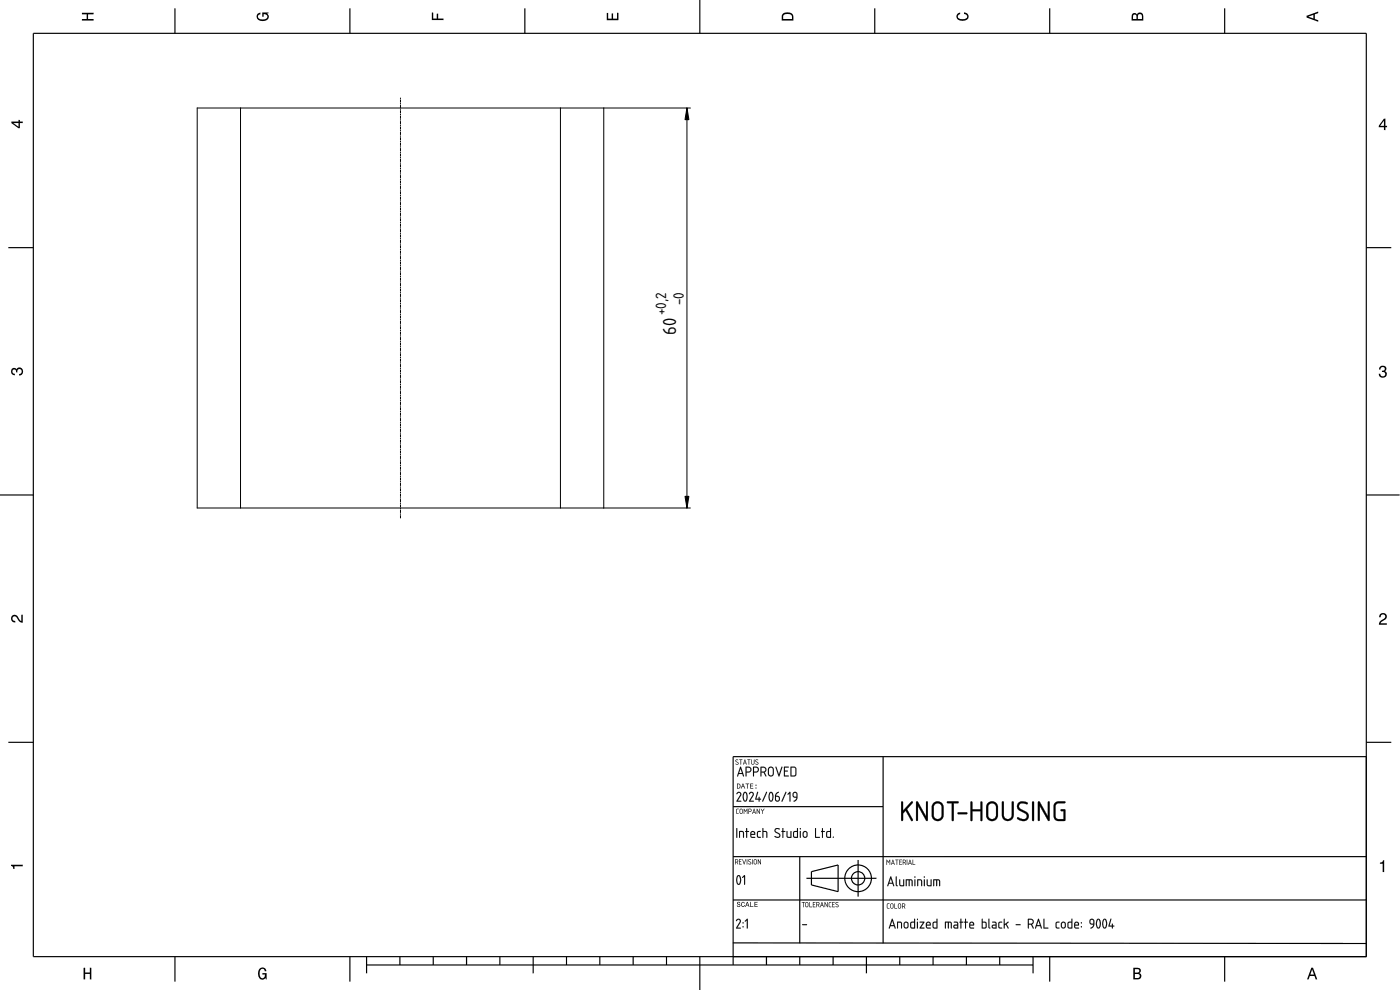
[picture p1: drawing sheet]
<svg xmlns="http://www.w3.org/2000/svg" width="420mm" height="297mm" viewBox="0 0 420 297" stroke-linecap="round" stroke-linejoin="round" font-family="sans-serif">
<defs><g id="words">
<text font-size="5.3" x="202.9" y="100.5" transform="rotate(-90 202.9 100.5)">60</text>
<g font-size="4.2">
<text x="200" y="94.6" transform="rotate(-90 200 94.6)">+0,2</text>
<text x="205.2" y="91.6" transform="rotate(-90 205.2 91.6)">-0</text>
</g>
</g></defs>
<g fill="none" stroke="#000" stroke-width=".35">
<path d="M10 10h400v277h-400zM52.5 2.5v7.5M105 2.5v7.5M157.5 2.5v7.5M210 0v10M262.5 2.5v7.5M315 2.5v7.5M367.5 2.5v7.5M2.5 74.3h7.5M410 74.3h7.5M0 148.5h10M410 148.5h10"/>
<path d="M2.5 222.7h7.5M265 227v56M410 222.7h7.5M410 227h-190v62.5M220 242h45M240 257v26M257.5 258v11M410.2 257h-190.2M220 270h190.1M242 263.5h21M243.5 261.5l8-2v8l-8-2zM52.5 287v7.5"/>
<path d="M105 287v7.5M110 289.5h200M110 287v5M120 287v2.5M130 287v2.5M140 287v2.5M150 287v2.5M160 287v5M170 287v2.5M180 287v2.5M190 287v2.5M200 287v2.5"/>
<path d="M210 287v10M219.9 282.9l190.3 .2M230 287v2.5M240 287v2.5M250 287v2.5M260 287v5M270 287v2.5M280 287v2.5M290 287v2.5M300 287v2.5M310 287v5M315 287v7.5"/>
<path d="M367.5 287v7.5"/>
<circle cx="257.5" cy="263.5" r="4"/>
<circle cx="257.5" cy="263.5" r="2"/>
</g>
<g fill="#000">
<path d="M24.6 3.8h3.5v.5h-1.7v1.4h1.7v.5h-3.5v-.5h1.4v-1.4h-1.4z" fill-rule="evenodd"/>
<path d="M77.3 4.2l.8-.4v.5l-.3 .1a.68 .68 0 0 0-.4 .6 .68 .68 0 0 0 .4 .6 1.68 1.68 0 0 0 2.5-.6 .92 .92 0 0 0-1.2-.8v.8h-.4v-1.3h1.9v.3l-.5 .1 .4 .4a1.19 1.19 0 0 1-.9 1.7 1.9 1.9 0 0 1-2.6-1.2z" fill-rule="evenodd"/>
<path d="M129.6 3.8h.4v1.8h1.1v-1.5h.4v1.5h1.6v.4h-3.5z" fill-rule="evenodd"/>
<path d="M182.1 3.9h.4v1.7h1.1v-1.6h.4v1.6h1.2v-1.8h.4v2.3h-3.5z" fill-rule="evenodd"/>
<path d="M235 4a2.19 2.19 0 0 0-.4 2.2h3.5v-1.2a1.92 1.92 0 0 0-3.1-1zM235.3 4.4l.4-.2a1.44 1.44 0 0 1 2 .8v.7h-2.7l.1-1z" fill-rule="evenodd"/>
<path d="M287.3 4.2l.9-.4v.4l-.3 .1a.66 .66 0 0 0-.5 .6 .66 .66 0 0 0 .4 .6l.5 .2a1.59 1.59 0 0 0 2-.7 .9 .9 0 0 0-1-.8v-.5a1.24 1.24 0 0 1 1.4 1.1 1.24 1.24 0 0 1-1.1 1.4 1.93 1.93 0 0 1-2.6-1.2z" fill-rule="evenodd"/>
<path d="M339.8 4.2l-.2 2h3.5v-1.4a.98 .98 0 0 0-.7-1 .98 .98 0 0 0-1.2 .6 .84 .84 0 0 0-1.4-.2zM340.2 4.5l.3-.1 .4 .1 .2 1.2h-1.1zM341.6 4.4l.5-.2a.57 .57 0 0 1 .6 .7v.8h-1.2z" fill-rule="evenodd"/>
<path d="M392.1 4.7v.6l3.5 1.2v-.4l-1-.4v-1.4l1-.4v-.4zM392.6 5l1.6-.5v1z" fill-rule="evenodd"/>
<path d="M3.4 36.5v.4l2.1 1.6h.5v-1.6h.8v-.4h-.8v-.5h-.4v.5zM4 36.9h1.6v1.1z" fill-rule="evenodd"/>
<path d="M415.3 35.6l-1.5 2.1v.5h1.5v.8h.5v-.8h.5v-.4h-.5v-2.2zM415.3 36.2v1.6h-1.1z" fill-rule="evenodd"/>
<path d="M3.6 110.7a.86 .86 0 0 1 1.4 .1 1.12 1.12 0 0 1 1.5-.4 1.12 1.12 0 0 1 .3 1.6l-.5 .6-.6 .1v-.5a.72 .72 0 0 0 .9-.6 .72 .72 0 0 0-.8-.8 .72 .72 0 0 0-.6 .9h-.4a.62 .62 0 0 0-.4-.8 .62 .62 0 0 0-.8 .5 .62 .62 0 0 0 .5 .7l.4 .1-.1 .4a1.17 1.17 0 0 1-1-.7 1.17 1.17 0 0 1 .2-1.2z" fill-rule="evenodd"/>
<path d="M414.2 110a1.01 1.01 0 0 1 1.5-.2 1.01 1.01 0 0 1-.1 1.6 1.12 1.12 0 0 1 .5 1.5 1.12 1.12 0 0 1-1.6 .4l-.6-.6-.1-.6h.4a.72 .72 0 0 0 .7 .9 .72 .72 0 0 0 .8-.8 .72 .72 0 0 0-1-.6v-.4a.62 .62 0 0 0 .9-.4 .62 .62 0 0 0-.5-.8 .62 .62 0 0 0-.8 .6v.3h-.4z" fill-rule="evenodd"/>
<path d="M3.6 184.8a1.22 1.22 0 0 1 2 .7l.8 .8v-1.9h.4v2.5a2.76 2.76 0 0 1-2-1.8 .69 .69 0 0 0-1.1 .4 .69 .69 0 0 0 .9 .8v.5a1.19 1.19 0 0 1-1.2-.7 1.19 1.19 0 0 1 .2-1.3z" fill-rule="evenodd"/>
<path d="M414.2 184.2a1.18 1.18 0 0 1 1.9 .3 1.18 1.18 0 0 1-.9 1.7l-.9 .8h1.9v.5h-2.4a2.76 2.76 0 0 1 1.8-2.1 .69 .69 0 0 0-.5-1.1 .69 .69 0 0 0-.7 .9h-.5z" fill-rule="evenodd"/>
<path d="M221.2 235.1v1.5h.5a.77 .77 0 0 0 .6-.7 .77 .77 0 0 0-.6-.8zM221.4 235.3a.58 .58 0 0 1 .6 .6 .58 .58 0 0 1-.6 .5zM222.9 235.1l-.6 1.5h.2l.2-.4h.6l.1 .4h.2l-.5-1.5zM223 235.3l.2 .7h-.5zM223.7 235.1v.2h.5v1.3h.2v-1.3h.4v-.2zM225.1 235.1v1.5h1v-.2h-.8v-.5h.7v-.2h-.7v-.4h.8v-.2zM226.7 236.3v.3h.3v-.3zM226.7 235.4v.4h.3v-.4z" fill-rule="evenodd"/>
<path d="M3.3 259.5h3.5v.4h-2.5v.8h-.3a.77 .77 0 0 0-.7-.9z" fill-rule="evenodd"/>
<path d="M221.3 270.7a.6 .6 0 0 0 0 .7 .6 .6 0 0 0 .7 .2 .33 .33 0 0 1-.3 .4 .33 .33 0 0 1-.4-.4h-.2a.54 .54 0 0 0 .6 .6 .54 .54 0 0 0 .5-.7 .54 .54 0 0 0-.7-.3 .28 .28 0 0 1 .1-.5 .28 .28 0 0 1 .4 .4h.2l-.1-.2-.2-.3zM222.6 270.8a.72 .72 0 0 0-.2 .9 .72 .72 0 0 0 1 .3l.1-.4-.4 .3a.56 .56 0 0 1-.5-.5 .56 .56 0 0 1 .6-.6l.3 .3-.3-.5zM224.2 270.6l-.6 1.5h.2l.2-.4h.6l.1 .4h.2l-.5-1.5zM224.3 270.8l.2 .7h-.5zM225.1 270.6v1.5h1v-.2h-.8v-1.3zM226.4 270.6v1.5h1v-.2h-.8v-.5h.7v-.2h-.7v-.4h.8v-.2z" fill-rule="evenodd"/>
<path d="M414.1 258.8a.77 .77 0 0 0 1-.7h.3v3.6h-.4v-2.5h-.9z" fill-rule="evenodd"/>
<path d="M25.1 290.4h.5v1.4h1.4v-1.4h.4v3.5h-.4v-1.7h-1.4v1.7h-.5z" fill-rule="evenodd"/>
<path d="M77.8 290.8a1.2 1.2 0 0 1 1.3-.5 1.2 1.2 0 0 1 .9 1.1h-.5l-.1-.3a.68 .68 0 0 0-.6-.4 .68 .68 0 0 0-.7 .3 1.68 1.68 0 0 0 .7 2.5 .92 .92 0 0 0 .7-1.1h-.8v-.4h1.3v1.9h-.2l-.1-.5-.4 .4a1.19 1.19 0 0 1-1.8-.9v-1.6z" fill-rule="evenodd"/>
<path d="M340.1 290.4v3.5h1.3a.98 .98 0 0 0 1.1-.8 .98 .98 0 0 0-.6-1.1 .86 .86 0 0 0 .4-1.1 .86 .86 0 0 0-.9-.5zM340.6 290.8h.7a.53 .53 0 0 1 .6 .5 .53 .53 0 0 1-.6 .5h-.7zM340.6 292.2h.7a.61 .61 0 0 1 .8 .6 .61 .61 0 0 1-.7 .6h-.8z" fill-rule="evenodd"/>
<path d="M393.5 290.4l-1.2 3.5h.4l.4-1.1h1.4l.4 1.1h.4l-1.2-3.5zM393.8 290.9l.5 1.5h-1z" fill-rule="evenodd"/>
</g>
<g fill="#000">
<path d="M240.8 277.3l1.4 .1-1.3 .2z"/>
<path d="M220.8 228l.5-.1 .3 .1-.1 .1a.31 .31 0 0 0-.4-.1 .31 .31 0 0 0-.2 .4l.7 .5-.2 .5-.7-.2h.7l.1-.2-.8-.6zM220.8 228v.5l.7 .5-.2 .3h-.5a.45 .45 0 0 0 .7 .1 .45 .45 0 0 0-.1-.7l-.5-.5 .6-.2zM221.9 227.9h.9l-.4 .1-.1 1.4-.1-1.4zM221.9 227.9l.4 .1v1.4l.1-1.4 .4-.1zM223.5 227.9l.5 1.5-.2-.4h-.5l-.3 .4zM223.5 227.9l-.5 1.5 .3-.4h.5l.2 .4zM223.5 228.2l-.2 .7h.5zM223.5 228.2l.3 .7h-.5zM224.3 227.9h.9l-.4 .1v1.4l-.1-1.4zM224.3 227.9l.4 .1 .1 1.4v-1.4l.4-.1zM225.5 227.9l.2 1.2 .3 .2 .2-.2 .2-1.2v1.2l-.3 .3-.6-.2zM225.5 227.9v1.3l.6 .2 .3-.3v-1.2l-.1 1.2-.3 .2-.3-.2zM226.8 228l.5-.1 .2 .1-.1 .1a.31 .31 0 0 0-.4-.1 .31 .31 0 0 0-.1 .4l.7 .5-.2 .5-.7-.2h.6l.2-.2-.8-.6zM226.8 228v.5l.7 .5-.2 .3h-.6a.45 .45 0 0 0 .7 .1 .45 .45 0 0 0 0-.7l-.6-.5 .7-.2z"/>
<path d="M220.8 228l.5-.1 .2 .2a.32 .32 0 0 0-.4-.1 .32 .32 0 0 0-.2 .4l.5 .3a.41 .41 0 0 1 0 .7 .41 .41 0 0 1-.6-.3l.5 .2 .2-.3-.7-.5zM221.9 227.9h.9l-.4 .1-.1 1.4-.1-1.4zM223.5 227.9l.5 1.5-.2-.4h-.5l-.3 .4zM223.5 228.2l-.2 .7h.5zM224.3 227.9h.9l-.4 .1v1.4l-.1-1.4zM225.5 227.9l.1 1a.32 .32 0 0 0 .4 .4 .32 .32 0 0 0 .3-.4v-1l.1 1a.47 .47 0 0 1-.4 .5 .47 .47 0 0 1-.5-.4zM226.8 228l.5-.1 .1 .2a.32 .32 0 0 0-.4-.1 .32 .32 0 0 0-.1 .4l.5 .3a.41 .41 0 0 1 0 .7 .41 .41 0 0 1-.6-.3l.5 .2 .2-.3-.7-.5z"/>
<path d="M221.2 237.8a.74 .74 0 0 1 1-.1 .74 .74 0 0 1 .2 1l-1 1.6h.9l.1 .2h-1.3l1-1.9a.51 .51 0 0 0-.3-.7 .51 .51 0 0 0-.6 .4l-.2-.1zM223.5 237.9l-.3 1.1a.98 .98 0 0 0 .6 1.2l.3-1.2a.95 .95 0 0 0-.6-1.1zM223.3 237.7a.77 .77 0 0 1 .9 .1 .77 .77 0 0 1 .1 .9l.1 .3a1.17 1.17 0 0 1-.9 1.5l-.4-.4-.2-.9zM225 237.8a.74 .74 0 0 1 1-.1 .74 .74 0 0 1 .1 1l-.9 1.6h.9l.1 .2h-1.4l1-1.9a.51 .51 0 0 0-.2-.7 .51 .51 0 0 0-.7 .4l-.1-.1zM227.3 237.6l.2 .1-.5 1.9h.7l.1-.5 .2 .5 .4 .2-.4 .1-.2 .6-.1-.6-1.1-.1zM230 237.6l.2 .2-1.2 2.6-.2 .1zM231.3 237.9l-.4 1.1a.98 .98 0 0 0 .6 1.2l.3-1.2a.95 .95 0 0 0-.5-1.1zM231.1 237.7a.77 .77 0 0 1 .8 .1 .77 .77 0 0 1 .2 .9v.3a1.17 1.17 0 0 1-.9 1.5l-.3-.4-.2-.9zM232.9 238l.7-.4 .1 .2a.9 .9 0 0 0-.7 1 .85 .85 0 0 1 1.1 .4 .85 .85 0 0 1-.4 1.1 .85 .85 0 0 1-1.1-.3v-.1a2.08 2.08 0 0 1 .3-1.9zM232.9 239.1v.7a.45 .45 0 0 0 .4 .5 .45 .45 0 0 0 .5-.5l-.2-.6zM235.8 237.6l.2 .2-1.2 2.6-.2 .1zM236.9 237.6l.3 .1-.1 2.8-.2-2.5-.3 .4-.3-.1zM238 237.9a.79 .79 0 0 1 1-.2 .79 .79 0 0 1 .3 1 1.39 1.39 0 0 1-1.1 1.8l.8-1.2a.93 .93 0 0 1-1-.3 .93 .93 0 0 1 0-1.1zM238.3 238a.63 .63 0 0 0-.1 .8 .63 .63 0 0 0 .8 .2l-.1-1z"/>
<path d="M221.2 237.8l.8-.2 .4 .4v.6l-1 1.7 1.1 .1-1.5 .1 1.1-1.9a.49 .49 0 0 0-.3-.7 .49 .49 0 0 0-.6 .4l-.2-.1zM221.2 237.8l-.1 .5 .6-.5 .5 .5-1.1 2.2h1.3l-.1-.2h-.9l.9-1.6a.72 .72 0 0 0-.1-.9 .72 .72 0 0 0-1 0zM223.5 237.9l-.3 1.1a.98 .98 0 0 0 .5 1.2l.3-1.5-.2-.7zM223.5 237.9a1.39 1.39 0 0 1 .5 1.8l-.2 .5h-.3l-.3-1.2zM223.3 237.7l.3-.1 .5 .2 .2 1.6a.74 .74 0 0 1-.2 .9 .74 .74 0 0 1-.9 0l-.3-1.2zM223.3 237.7l-.4 1.4a1.15 1.15 0 0 0 .9 1.4l.4-.4 .1-1.1a1.12 1.12 0 0 0-.8-1.4zM225 237.8l.7-.2 .5 .4v.6l-1 1.7 1.1 .1-1.5 .1 1-1.9a.49 .49 0 0 0-.2-.7 .49 .49 0 0 0-.7 .4l-.2-.1zM225 237.8l-.2 .5 .7-.5 .5 .5-1.2 2.2h1.4l-.1-.2h-1l1-1.6a.72 .72 0 0 0-.1-.9 .72 .72 0 0 0-1 0zM227.3 237.6l.2 .1-.5 1.9h.7l.1-.6 .2 .6 .4 .2-.4 .1-.2 .6-.1-.6-1.1-.1zM227.3 237.6l-.6 2.2 1 .1 .1 .6 .1-.6 .5-.1-.5-.1v-.6h-.2v.6h-.8l.6-2zM230 237.6l.2 .2-1.1 2.6-.3 .1zM230 237.6l-1.2 2.9 .2-.1 1.2-2.6zM231.3 237.9l-.3 1.1a.98 .98 0 0 0 .5 1.2l.3-1.5-.2-.7zM231.3 237.9a1.39 1.39 0 0 1 .5 1.8l-.3 .5h-.3l-.3-1.2zM231.1 237.7l.3-.1 .4 .2 .3 1.6a.74 .74 0 0 1-.2 .9 .74 .74 0 0 1-1 0l-.3-1.2zM231.1 237.7l-.4 1.4a1.15 1.15 0 0 0 .9 1.4l.3-.4 .2-1.1a1.12 1.12 0 0 0-.9-1.4zM232.9 238l.8-.4-.8 1.2 1 .2a1.15 1.15 0 0 1-.1 1.4l-.7 .1-.5-.6a2.1 2.1 0 0 1 .3-1.9zM232.9 238a2.16 2.16 0 0 0-.3 2 .85 .85 0 0 0 1.2 .2 .85 .85 0 0 0 .2-1.1 .85 .85 0 0 0-1.1-.3l.1-.5 .7-.7zM232.9 239.1l.1 1h.6a.67 .67 0 0 0-.3-1zM232.8 239l.8 .2a.58 .58 0 0 1 .2 .8 .58 .58 0 0 1-.8 .2zM235.8 237.6l.2 .2-1.1 2.6-.3 .1zM235.8 237.6l-1.2 2.9 .2-.1 1.2-2.6zM236.9 237.6l.3 .1-.1 2.8-.2-.1 .1-2.3-.4 .3-.3-.1zM236.9 237.6l-.5 .7 .1 .1 .5-.4 .1 2.5 .1-2.8zM238 237.9l.8-.3 .5 .3 .1 .5a1.64 1.64 0 0 1-1.1 2.2l-.1-.3 .4-.2 .4-.7a.95 .95 0 0 1-1.1-.4 .95 .95 0 0 1 .1-1.1zM238 237.9v1.1l.4 .3h.7l-.3 .6-.6 .6 .6-.2 .5-.9a1.52 1.52 0 0 0-.5-1.8zM238.3 238a.67 .67 0 0 0 0 .8 .67 .67 0 0 0 .7 .2l-.1-1zM238.3 238l.3-.2a.95 .95 0 0 1 .5 1.3l-.9-.3z"/>
<path d="M222.2 230l.2 .1 .9 2.7-.2 .2-.3-.8h-1.1l-.2 .8-.3-.2zM222.2 230.1l-1 2.7 .3 .1 .2-.7h1.1l.3 .8 .1-.2zM222.2 230.6l-.4 1.4h.9zM222.2 230.6l.5 1.4h-.9zM224 230.3v1.2h.7a.58 .58 0 0 0 .5-.6 .58 .58 0 0 0-.6-.6zM224 230.3h.6a.62 .62 0 0 1 .6 .6 .62 .62 0 0 1-.5 .6h-.7zM223.8 230.1l1.1-.1 .4 .3a.89 .89 0 0 1 .2 1 .89 .89 0 0 1-.8 .5h-.7l.1 1-.3 .1zM223.8 230.1v2.8l.2-.1v-1l.9-.1 .5-.3a.88 .88 0 0 0-.7-1.4zM226.3 230.3v1.2h.6a.58 .58 0 0 0 .5-.6 .58 .58 0 0 0-.6-.6zM226.3 230.3h.5a.62 .62 0 0 1 .7 .6 .62 .62 0 0 1-.6 .6h-.6zM226 230.1l1.1-.1 .4 .3a.89 .89 0 0 1 .2 1 .89 .89 0 0 1-.8 .5h-.6v1l-.3 .1zM226 230.1v2.8l.3-.1v-1l.9-.1 .4-.3a.88 .88 0 0 0-.7-1.4zM228.5 230.3v1.2a.72 .72 0 0 0 .9-.1 .72 .72 0 0 0 .1-.9zM228.5 230.3l1.1 .2 .1 .4-.1 .4-1.1 .2zM228.3 230.1h1.1l.4 .2a.88 .88 0 0 1-.3 1.4l.5 1.3-.3-.1-.5-1.1h-.7v1l-.2 .2zM228.3 230.1v2.8l.2-.1v-1h.7l.7 1.1-.5-1.2 .5-.4a.85 .85 0 0 0-.7-1.2zM231 230.5l-.2 .4v1.4l.8 .3 .3-.3v-1.6l-.4-.3zM230.9 230.4l.1 .1a.6 .6 0 0 1 .6-.2 .6 .6 0 0 1 .4 .6v1.2a.62 .62 0 0 1-.6 .6 .62 .62 0 0 1-.7-.5zM230.7 230.3a.89 .89 0 0 1 1-.2 .89 .89 0 0 1 .6 .8v1.2a.9 .9 0 0 1-.9 .9 .9 .9 0 0 1-.9-.9v-1.5zM230.7 230.3l-.2 .6v1.2l.2 .6a.95 .95 0 0 0 1.3 0l.2-.6-.1-1.6-.5-.4zM232.8 230.1l.2 .1 .8 2.2 .7-2.2 .3-.1-.9 2.9-.3-.1zM232.8 230.1l.8 2.7 .3 .1 .9-2.8-.3 .1-.7 2.3-.8-2.3zM235.3 230h1.4l-.1 .3h-1v.9l.9 .2-.9 .1v1.2h1l.1 .2h-1.4zM235.3 230.1v2.8h1.4l-.1-.2h-1.1v-1.2l.9-.1-.9-.2v-.9h1.1l.1-.2zM237.5 230.3v2.4l.9-.1 .3-.4v-1.6l-.3-.2zM237.5 230.3h1l.2 .3v1.6a.86 .86 0 0 1-1.2 .5zM237.3 230.1l1.2-.1 .5 .5v2l-.5 .5-1.2-.1zM237.3 230.1v2.8h1.2l.5-.4v-1.9l-.5-.5z"/>
<path d="M222.2 230.1h.2l.9 2.7-.2 .2-.3-.8h-1.1l-.3 .8-.2-.2zM222.2 230.6l-.4 1.4h.9zM224 230.3v1.2h.7a.6 .6 0 0 0 .5-.6 .6 .6 0 0 0-.6-.6zM223.8 230.1l.9-.1a.88 .88 0 0 1 .8 .9 .88 .88 0 0 1-.8 .9h-.7v1l-.2 .1zM226.3 230.3v1.2h.6a.6 .6 0 0 0 .6-.6 .6 .6 0 0 0-.7-.6zM226 230.1l.9-.1a.88 .88 0 0 1 .9 .9 .88 .88 0 0 1-.9 .9h-.6v1l-.3 .1zM228.5 230.3v1.2a.74 .74 0 0 0 .9-.1 .74 .74 0 0 0 .1-.9zM228.3 230.1l.9-.1a.88 .88 0 0 1 .8 .8 .88 .88 0 0 1-.5 .9l.5 1.2h-.3l-.5-1.1h-.7v1l-.2 .1zM231 230.5l-.2 1.7a.6 .6 0 0 0 .6 .5 .6 .6 0 0 0 .6-.6v-1.2a.6 .6 0 0 0-.4-.5 .6 .6 0 0 0-.6 .1zM230.7 230.3a.88 .88 0 0 1 1-.2 .88 .88 0 0 1 .5 .8v1.2a.88 .88 0 0 1-.8 .9 .88 .88 0 0 1-.9-.9v-1.5zM232.8 230.1l.2 .1 .8 2.2 .7-2.2 .3-.1-.9 2.8-.3-.1zM235.3 230.1h1.4l-.1 .2h-1v.9l.8 .2-.8 .1v1.2h1l.1 .2h-1.4zM237.5 230.3v2.4h.9l.3-.5v-1.6l-.3-.3zM237.3 230.1h1.2l.5 .4v2l-.5 .5-1.2-.1z"/>
<path d="M220.8 258v.6h.3a.32 .32 0 0 0 .3-.3 .32 .32 0 0 0-.3-.3zM220.6 257.8h.5a.46 .46 0 0 1 .4 .4 .46 .46 0 0 1-.2 .5l.2 .6-.4-.6h-.3l-.2 .6zM221.8 257.8h.7l-.6 .2v.4l.5 .1-.5 .1v.6l.7 .1h-.8zM222.8 257.8l.5 1.3 .6-1.3-.5 1.5zM224.1 257.8l.1 1.6zM224.6 257.9l.5-.1 .2 .2a.32 .32 0 0 0-.4-.1 .32 .32 0 0 0-.2 .4l.5 .3a.41 .41 0 0 1 .1 .7 .41 .41 0 0 1-.7-.2l.5 .1 .2-.2-.7-.5zM225.7 257.8l.1 1.6zM226.5 258l-.2 .9a.32 .32 0 0 0 .4 .3 .32 .32 0 0 0 .3-.3v-.8zM226.3 257.9h.7l.1 1a.47 .47 0 0 1-.4 .5 .47 .47 0 0 1-.5-.5zM227.5 257.8l.7 1.2 .2-1.2v1.5l-.8-1.1-.1 1.1z"/>
<path d="M220.8 258v.6h.3a.31 .31 0 0 0 .3-.3 .31 .31 0 0 0-.3-.3zM220.7 257.9l.6 .2v.4l-.6 .1zM220.6 257.8h.7l.2 .3-.2 .6 .2 .7-.4-.7h-.3l-.2 .7zM220.6 257.8v1.5l.1-.6h.4l.4 .6-.3-.6 .3-.6-.2-.2zM221.8 257.8h.8l-.7 .2v.4l.5 .1-.5 .1v.6l.7 .2-.8-.1zM221.8 257.8v1.5h.7l-.6-.1v-.6l.5-.1-.5-.1v-.5l.6-.1zM222.8 257.8l.5 1.3 .6-1.3-.5 1.6zM222.8 257.8l.6 1.5 .4-1.5-.5 1.3zM224.1 257.8l.2 .1-.1 1.5zM224.1 257.8l.1 1.6zM224.6 257.9l.5-.1 .3 .1-.1 .1a.31 .31 0 0 0-.4-.1 .31 .31 0 0 0-.2 .4l.8 .5-.3 .6-.7-.2h.7l.1-.2-.8-.7zM224.7 257.9l-.1 .5 .7 .6-.2 .2h-.5a.45 .45 0 0 0 .7 .1 .45 .45 0 0 0-.1-.7l-.5-.5 .7-.2zM225.7 257.8l.2 .1-.1 1.5zM225.8 257.8v1.6zM226.5 258l-.1 1 .4 .2 .2-.3-.1-.8zM226.4 258l.6 .1v.8a.33 .33 0 0 1-.3 .3 .33 .33 0 0 1-.4-.3zM226.3 257.9h.7l.1 1a.48 .48 0 0 1-.4 .5 .48 .48 0 0 1-.5-.5zM226.3 257.9l-.1 1.2 .6 .2 .3-.2v-1l-.3-.3zM227.5 257.8l.7 1.2 .2-1.2v1.5l-.8-1.1-.1 1.1zM227.5 257.8v1.5l.1-1.2 .8 1.2v-1.5l-.2 1.2z"/>
<path d="M221 248.5l.3 .1-.2 2.8zM221.8 249.4a.99 .99 0 0 1 1.2 0 .99 .99 0 0 1 .3 1.2l-.2 .8-.1-1.6-.9-.2v1.6l-.3 .1zM224 248.5l.2 .1v.7l.6 .2-.6 .1-.1 1.8-.2-1.8-.3-.1 .3-.2zM225.6 249.8l-.1 .4h.9l-.3-.5zM225.4 249.5a.74 .74 0 0 1 1 0 .74 .74 0 0 1 .1 1h-1l.1 .6 1 .2-.8 .1a1.17 1.17 0 0 1-.4-1.9zM227.3 249.5l.9-.2 .1 .3a.59 .59 0 0 0-.7 0 .59 .59 0 0 0-.1 .7v.6l.8 .2-.2 .3a.75 .75 0 0 1-.8-.2 .75 .75 0 0 1-.1-.8zM228.8 248.5h.3v.8l.7 .1 .4 .2v1.8l-.2-.2v-1.4l-.3-.2h-.6v1.6l-.3 .1zM232.6 248.7a.94 .94 0 0 1 1.4 .1l-.2 .1a.59 .59 0 0 0-.7-.2 .59 .59 0 0 0-.2 .8l.8 .5a.83 .83 0 0 1 .1 1.3 .83 .83 0 0 1-1.3-.4l.1-.1a.62 .62 0 0 0 .9 .4 .62 .62 0 0 0 .3-.9l-1.2-.6-.2-.5zM234.8 248.5l.3 .1v.7l.6 .2-.6 .1-.2 1.8-.1-1.8-.3-.1 .3-.2zM236.1 249.4l.2 .1 .1 1.4 .2 .2h.6v-1.6l.2-.2 .1 .2v1.9h-.9a.88 .88 0 0 1-.5-1.3zM238.4 249.7l-.1 .1a.82 .82 0 0 0 .6 1.3h.3v-1.5zM238.1 249.5l1.1-.2v-.7l.2-.1v2.9h-.9l-.4-.3zM240.1 249.4l.2 .1-.1 1.9zM240 248.7a.2 .2 0 0 1 .4 0 .2 .2 0 0 1-.4 0zM241.3 249.7l-.1 1a.46 .46 0 0 0 .5 .4 .46 .46 0 0 0 .4-.5l-.2-.9zM241.2 249.5a.73 .73 0 0 1 1.2 .5v.7a.73 .73 0 0 1-.8 .7 .73 .73 0 0 1-.7-.7v-.9zM244.6 248.5l.3 .1v2.5h1l.1 .3h-1.4zM246.7 248.5l.3 .1v.7l.6 .2-.6 .1-.2 1.8-.1-1.8-.3-.1 .3-.2zM248.4 249.7l-.2 .1a.82 .82 0 0 0 .6 1.3h.3v-1.5zM248.1 249.5l1-.2v-.7l.3-.1v2.9h-1l-.4-.3zM250 251h.2v.4l-.2-.1z"/>
<path d="M221 248.5l.3 .1v2.6l-.2 .2-.2-.2zM221 248.5l.1 2.9 .1-2.8zM221.8 249.3l1.3 .2 .2 1.9-.3-.2-.1-1.5-.8-.1v1.6l-.3 .2zM221.9 249.4v1.9l.2-.1v-1.6l.8 .1 .1 1.5 .2 .1a2.09 2.09 0 0 0-.2-1.9zM223.9 248.5l.3 .1v.7l.6 .2-.6 .1-.1 1.8-.2-1.8-.3-.1 .3-.2zM224 248.5l-.1 .9-.2 .1 .2 .1 .2 1.8 .1-1.8 .6-.1-.6-.1v-.8zM225.6 249.8l-.1 .4h.9l-.3-.5zM225.5 249.8l.6-.2 .3 .6h-1zM225.4 249.5a.74 .74 0 0 1 1 0 .74 .74 0 0 1 .1 1h-1l.1 .6 1.1 .2-.9 .1a1.19 1.19 0 0 1-.4-1.9zM225.4 249.5l-.2 .5 .1 1.2 1.3 .2v-.2l-1-.1-.2-.3v-.3h1.2l-.1-.9-.6-.3zM227.3 249.5l1-.2v.3h-.5a.88 .88 0 0 0 0 1.5h.5l-.2 .3a.76 .76 0 0 1-.8-.2 .76 .76 0 0 1-.2-.8zM227.3 249.5l-.1 1.5 .5 .4 .6-.1-.1-.2a.84 .84 0 0 1-.9-.5 .84 .84 0 0 1 .3-1l.7-.1zM228.8 248.5h.3v.8h.8l.3 .3 .1 1.8-.3-.2-.1-1.4-.8-.2v1.6l-.3 .2zM228.9 248.5v2.8l.2-.1v-1.6h.6l.3 .2v1.4l.2 .1v-1.6l-.4-.3h-.7l-.1-.9zM232.6 248.7l1.1-.2 .3 .1-.2 .3a.57 .57 0 0 0-.7-.2 .57 .57 0 0 0-.2 .8l1.3 .9-.2 .8a1.02 1.02 0 0 1-1.5-.4l1.1 .3 .3-.4-1.4-1.2zM232.7 248.7l-.2 .8 1.1 .7a.49 .49 0 0 1 .3 .7 .49 .49 0 0 1-.7 .2l-.6-.3v.3a.85 .85 0 0 0 1.1 .2 .85 .85 0 0 0 .3-1.1l-1.2-.7-.1-.3 .3-.5 1 .1a.87 .87 0 0 0-1.3-.1zM234.8 248.5l.3 .1v.7l.6 .2-.6 .1-.2 1.8-.1-1.8-.3-.1 .3-.2zM234.9 248.5l-.1 .9-.3 .1 .3 .1 .1 1.8 .2-1.8 .6-.1-.6-.1v-.8zM236.1 249.4l.2 .1 .1 1.4 .8 .2v-1.6l.3-.1v2h-1l-.4-.3zM236.1 249.4v.1a1.64 1.64 0 0 0 .4 1.9l1-.1v-1.8h-.2v1.6h-.7l-.3-.2v-1.4zM238.4 249.7l-.1 .1a.79 .79 0 0 0 .6 1.3h.3v-1.5zM238.4 249.6h.8v1.5h-.5a.89 .89 0 0 1-.3-1.5zM238.1 249.5l1.1-.2v-.7l.3-.1-.1 2.9h-.9l-.4-.3zM238.2 249.5l-.1 1.6 .4 .3 .9-.1v-2.8l-.2 .1v.7zM240.1 249.4l.3 .1-.2 1.9-.2-.2zM240.1 249.4l.1 2 .1-1.9zM240 248.7a.21 .21 0 0 1 .4 0 .21 .21 0 0 1-.4 0zM240.1 248.5v.3h.2v-.3zM241.3 249.7l-.1 1 .2 .3a.45 .45 0 0 0 .7-.4l-.2-.9zM241.3 249.7l.3-.1 .4 .2 .1 .8-.2 .4a.46 .46 0 0 1-.5 .1 .46 .46 0 0 1-.2-.4zM241.1 249.5h.1a.73 .73 0 0 1 .7-.1 .73 .73 0 0 1 .5 .6l-.1 1.1-.5 .3-.5-.1-.4-.6v-.9zM241.2 249.5l-.3 .3v.9a.71 .71 0 0 0 .7 .7 .71 .71 0 0 0 .7-.7l-.2-1.2-.5-.2zM244.6 248.5l.3 .1v2.5h1l.2 .3h-1.5zM244.7 248.5v2.8l1.3 .1-.1-.3h-1v-2.5zM246.7 248.5l.3 .1v.7l.6 .2-.6 .1-.2 1.8-.1-1.8-.3-.1 .3-.2zM246.7 248.5v.9l-.3 .1 .3 .1 .1 1.8 .1-1.8 .6-.1-.6-.1v-.8zM248.4 249.7l-.1 .1a.79 .79 0 0 0 .5 1.3h.3v-1.5zM248.4 249.6h.7v1.5h-.5a.89 .89 0 0 1-.2-1.5zM248.1 249.5l1-.2v-.7l.3-.1v2.9h-1l-.4-.3zM248.1 249.5l-.1 1.6 .4 .3 .9-.1v-2.8l-.2 .1v.7zM250 251h.2v.4h-.2zM250 251v.3h.2v-.2z"/>
<path d="M221 242.7h.7l-.6 .2v.9l.6 .4-.8-.2zM222.2 242.9l-.1 .9a.32 .32 0 0 0 .3 .3 .32 .32 0 0 0 .3-.4v-.7zM222.1 242.8h.6l.2 .9a.47 .47 0 0 1-.5 .5 .47 .47 0 0 1-.4-.4zM223.2 242.7l.5 .7 .6-.7v1.5l-.1-1.2-.4 .6-.4-.6-.2 1.2zM224.8 242.8v.6h.3a.32 .32 0 0 0 .3-.3 .32 .32 0 0 0-.3-.3zM224.6 242.7l.5-.1a.47 .47 0 0 1 .5 .5 .47 .47 0 0 1-.5 .5h-.3l-.2 .6zM226.3 242.7l.5 1.5-.2-.4h-.6l-.2 .3zM226.3 243l-.2 .7h.4zM227.1 242.7l.8 1.1 .1-1.1v1.5l-.7-1.2-.2 1.2zM228.3 242.7l.5 .6 .6-.6a1.39 1.39 0 0 0-.5 1.5h-.1a1.43 1.43 0 0 0-.5-1.5z"/>
<path d="M221 242.7h.7l-.6 .2v.9l.6 .4-.8-.2zM221.1 242.8l-.1 1.2 .7 .2-.6-.4v-.9l.6-.2zM222.2 242.9l-.1 1 .4 .1 .2-.3v-.7zM222.2 242.9l.5 .1 .1 .7a.33 .33 0 0 1-.4 .4 .33 .33 0 0 1-.3-.3zM222.1 242.8h.7l.1 .9a.48 .48 0 0 1-.5 .5 .48 .48 0 0 1-.5-.4zM222.1 242.8l-.1 1.1 .6 .3 .2-.3v-1l-.2-.2zM223.2 242.7l.5 .7 .6-.7v1.5l-.2-1.2-.3 .6-.4-.6-.2 1.2zM223.2 242.7v1.5l.2-1.2 .4 .6 .4-.6 .1 1.2v-1.5l-.6 .7zM224.8 242.8v.6h.3a.31 .31 0 0 0 .3-.3 .31 .31 0 0 0-.3-.3zM224.8 242.8h.3a.33 .33 0 0 1 .3 .3 .33 .33 0 0 1-.3 .3h-.3zM224.6 242.7l.8 .1a.47 .47 0 0 1 .1 .5 .47 .47 0 0 1-.4 .3h-.3l-.2 .6zM224.7 242.7v1.5l.1-.6 .5-.1 .2-.4-.2-.4zM226.3 242.6l.5 1.6-.2-.4h-.6l-.3 .3zM226.3 242.7l-.5 1.4 .2-.3h.6l.2 .4zM226.3 243l-.2 .7h.4zM226.3 242.9l.3 .8h-.5zM227.1 242.7l.8 1.1 .1-1.1v1.5l-.7-1.2-.2 1.2zM227.1 242.7v1.5l.1-1.2 .8 1.2v-1.5l-.1 1.2zM228.3 242.7l.5 .6 .6-.6-.5 .7v.8l-.1-.8zM228.3 242.7l.5 .7 .1 .8v-.8l.5-.7-.6 .6z"/>
<path d="M266.1 257.9l.5 .7 .5-.7v1.6l-.1-1.2-.4 .6-.4-.6-.1 1.2zM266.1 258v1.5l.1-1.3 .4 .7 .4-.7 .1 1.3v-1.5l-.5 .7zM267.9 257.9l.5 1.6-.1-.4h-.6l-.3 .3zM267.9 258l-.5 1.4 .3-.3h.6l.1 .4zM268 258.2l-.3 .7h.5zM268 258.2l.2 .8h-.5zM268.7 257.9l1 .1-.4 .1-.1 1.4-.1-1.4zM268.7 257.9l.4 .2 .1 1.4v-1.4l.4-.1zM269.9 257.9h.8l-.6 .2v.5h.4l-.4 .1v.6l.6 .2h-.8zM269.9 257.9v1.6h.8l-.7-.2v-.6l.5-.1h-.5v-.5l.7-.2zM271.1 258.1v.6h.3a.31 .31 0 0 0 .3-.3 .31 .31 0 0 0-.3-.3zM271.1 258.1l.5 .1 .1 .4-.6 .1zM271 257.9l.6 .1 .3 .2-.3 .6 .3 .7-.5-.6h-.3l-.1 .6zM271 258v1.5l.1-.6h.3l.5 .6-.3-.7 .2-.6-.2-.2zM272.1 257.9l.2 .1-.1 1.5zM272.2 258v1.5zM273 257.9l.6 1.6-.2-.4h-.6l-.3 .3zM273.1 258l-.5 1.4 .2-.3h.6l.2 .4zM273.1 258.2l-.2 .7h.4zM273.1 258.2l.2 .8h-.5zM273.9 257.9l.1 1.4 .6 .2h-.7zM273.9 258v1.5h.7l-.6-.2z"/>
<path d="M266.1 257.9l.5 .7 .5-.7v1.6l-.1-1.2-.4 .6-.4-.6-.1 1.2zM267.9 257.9l.5 1.6-.1-.4h-.6l-.3 .3zM268 258.2l-.3 .7h.5zM268.7 257.9l.9 .1-.3 .1-.1 1.4-.1-1.4zM269.9 257.9h.8l-.6 .2v.5h.4l-.4 .1v.6l.6 .2h-.8zM271.1 258.1v.6h.3a.32 .32 0 0 0 .3-.3 .32 .32 0 0 0-.3-.3zM271 258l.4-.1a.46 .46 0 0 1 .5 .4 .46 .46 0 0 1-.3 .5l.3 .7-.5-.6h-.3l-.1 .6zM272.1 258l.1 1.5zM273 257.9l.6 1.6-.2-.4h-.6l-.3 .3zM273.1 258.2l-.2 .7h.4zM273.9 257.9l.1 1.4 .6 .2h-.7z"/>
<path d="M270.5 240.6l.4-.1 .1 .2v2.5l2.4-2.6 .5-.1-.1 .5-1.6 1.8 1.7 3.1a.29 .29 0 0 1-.1 .4 .29 .29 0 0 1-.4-.1l-1.6-3-.8 .9v2.1l-.3 .1-.2-.1zM275.1 240.5l.4 .1 2.4 4.4v-4.3l.1-.2 .4 .1-.1 5.7-.4-.2-2.4-4.3v4.2l-.1 .3-.4-.1zM280.6 241.3l-.4 .6v2.8a1.2 1.2 0 0 0 1.3 1.1 1.2 1.2 0 0 0 1.1-1.2v-2.4a1.2 1.2 0 0 0-.7-1.1 1.2 1.2 0 0 0-1.3 .2zM280.2 240.9a1.77 1.77 0 0 1 1.9-.3 1.77 1.77 0 0 1 1.1 1.6v2.4a1.77 1.77 0 0 1-1.7 1.8 1.77 1.77 0 0 1-1.9-1.7l.1-2.9zM284.2 240.6h3.5l-.1 .4h-1.4l-.1 5.3h-.3l-.1-.2v-5.1h-1.4zM287.4 243.9l2.6-.2 .3 .3-.3 .3h-2.3l-.3-.1zM291.4 240.5l.4 .1v2.2h2.5v-2.2h.5l-.1 5.7h-.3l-.1-.3v-2.6h-2.5v2.8h-.5zM296.9 241.3l-.3 .6-.1 2.8a1.2 1.2 0 0 0 1.3 1.1 1.2 1.2 0 0 0 1.1-1.2v-2.4a1.2 1.2 0 0 0-.7-1.1 1.2 1.2 0 0 0-1.3 .2zM296.5 240.9a1.77 1.77 0 0 1 1.9-.3 1.77 1.77 0 0 1 1.1 1.6v2.4a1.77 1.77 0 0 1-1.7 1.8 1.77 1.77 0 0 1-1.8-1.7v-2.9zM300.8 240.5h.3l.2 .2v3.8a1.2 1.2 0 0 0 1.2 1.3 1.2 1.2 0 0 0 1.2-1.3v-3.8l.2-.3 .3 .4v3.7a1.77 1.77 0 0 1-1.7 1.8 1.77 1.77 0 0 1-1.8-1.7zM305.6 240.9a2.25 2.25 0 0 1 2.8 .1l-.4 .3a1.4 1.4 0 0 0-2.2 .7l.6 .8a3.6 3.6 0 0 1 2.2 1.4 1.63 1.63 0 0 1-.5 1.9 1.63 1.63 0 0 1-2 .1l-.8-.6-.1-.3 .4-.1a1.55 1.55 0 0 0 2.5-.1v-.5l-.3-.4-1.8-1a1.46 1.46 0 0 1-.4-2.3zM309.9 240.5h.3l.1 .3v5.2l-.3 .4-.3-.4zM311.6 240.5l.5 .1 2.4 4.4v-4.3l.1-.2 .4 .1-.1 5.7-.4-.2-2.4-4.3v4.2l-.2 .3-.4-.1zM316.7 240.9l.7-.4 2.3 .1-.1 .4-2.4 .1-.4 .9v3.1l.6 .6 1.8 .1v-2.4l-.8-.1-.1-.4 1.2-.1 .2 .2-.1 3.3h-2.4l-.7-.6-.3-1v-2.9z"/>
<path d="M270.4 240.6l.5-.1 .2 .2-.1 2.5 2.4-2.6a.33 .33 0 0 1 .5-.1 .33 .33 0 0 1 0 .5l-1.7 1.8 1.8 3.4-.3 .2-.3-.2-1.6-3-.8 .9 .1 1.9-.4 .4-.3-.4zM270.5 240.5v5.7h.5v-2.1l.8-.9 1.6 3 .4 .1 .1-.3-1.7-3.2 1.6-1.8 .1-.5-.5 .1-2.4 2.7v-2.6l-.1-.2zM275 240.4l.5 .2 2.4 4.4v-4.3l.1-.3 .5 .1-.1 5.8-.5-.2-2.4-4.3v4.2l-.1 .3-.5-.1zM275.1 240.5l-.1 5.7h.3l.2-.2v-4.3l2.4 4.4 .4 .2 .1-5.8h-.3l-.1 .2v4.4l-2.5-4.5zM280.6 241.3l-.3 .9v2.5l.3 .8a1.35 1.35 0 0 0 1.6 0l.4-.9-.1-2.9-.3-.4-.5-.2zM280.6 241.3a1.21 1.21 0 0 1 1.3-.2 1.21 1.21 0 0 1 .8 1.1v2.4a1.24 1.24 0 0 1-1.2 1.2 1.24 1.24 0 0 1-1.3-1.1v-2.8zM280.1 240.9h.1a1.77 1.77 0 0 1 1.9-.4 1.77 1.77 0 0 1 1.1 1.7v2.4a1.81 1.81 0 0 1-1.7 1.8 1.81 1.81 0 0 1-1.9-1.7v-2.9zM280.2 241l-.5 1.1v2.9l.5 .9a1.89 1.89 0 0 0 2.4 0l.5-1v-2.7l-.5-1.3a1.8 1.8 0 0 0-2.4 .1zM284.2 240.5h3.5l-.1 .5h-1.4l-.1 5.4h-.3l-.2-.3 .1-5.1h-1.4zM284.2 240.6l.1 .3 1.4 .1v5.1l.4 .2 .1-5.3h1.2l.2-.5zM287.4 243.8l2.6-.1 .4 .3-.4 .3h-2.3l-.3-.1zM287.4 243.9l.3 .4h2.3l.3-.3-.3-.2zM291.4 240.5l.4 .1v2.2h2.5l-.1-2.2 .3-.2 .3 .2-.1 5.8h-.3l-.2-.4 .1-2.6h-2.5l.1 2.7-.2 .3-.5-.2zM291.4 240.5l-.1 5.7 .4 .1 .1-.2v-2.8h2.5v2.7l.4 .3v-5.7h-.4v2.3h-2.5v-2.3zM297 241.3l-.4 .9v2.5l.3 .8a1.35 1.35 0 0 0 1.6 0l.4-.9-.1-2.9-.3-.4-.5-.2zM296.9 241.3a1.21 1.21 0 0 1 1.4-.2 1.21 1.21 0 0 1 .7 1.1v2.4a1.24 1.24 0 0 1-1.2 1.2 1.24 1.24 0 0 1-1.3-1.1v-2.8zM296.5 240.9a1.77 1.77 0 0 1 1.9-.4 1.77 1.77 0 0 1 1.1 1.7v2.4a1.81 1.81 0 0 1-1.7 1.8 1.81 1.81 0 0 1-1.9-1.7l.1-2.9zM296.5 241l-.5 1.1v2.9l.5 .9a1.89 1.89 0 0 0 2.5 0l.4-1 .1-2.7-.5-1.3a1.8 1.8 0 0 0-2.5 .1zM300.8 240.4h.3l.2 .3v3.8l.4 1a1.2 1.2 0 0 0 1.9-.7v-4.1l.3-.3 .4 .4v3.7l-.2 .7-.4 .6a1.77 1.77 0 0 1-1.9 .5 1.77 1.77 0 0 1-1.1-1.7zM300.8 240.5l-.1 4.1 .6 1.3a1.78 1.78 0 0 0 1.9 .2 1.78 1.78 0 0 0 1-1.6v-3.7l-.3-.3-.2 .2v4.1l-.4 .6a1.21 1.21 0 0 1-1.3 .3 1.21 1.21 0 0 1-.8-1.2v-3.8zM305.6 240.9a2.28 2.28 0 0 1 2.6-.2 .32 .32 0 0 1 .3 .4 .32 .32 0 0 1-.5 .2 1.36 1.36 0 0 0-2.2 .7l.6 .8 1.4 .7a1.49 1.49 0 0 1 .5 2.5 2.37 2.37 0 0 1-3.1-.5l.1-.3h.3a2.51 2.51 0 0 0 2.1 .5 .92 .92 0 0 0-.1-1.6l-1.6-.8a1.5 1.5 0 0 1-.4-2.4zM305.7 240.9a1.47 1.47 0 0 0 .3 2.3l1.6 .8a.96 .96 0 0 1 .5 1.3 .96 .96 0 0 1-1.3 .5l-1.3-.6-.2 .3 .1 .3a3.1 3.1 0 0 0 2.4 .4 1.44 1.44 0 0 0 .9-1.3 1.44 1.44 0 0 0-.9-1.4l-1.4-.7a.9 .9 0 0 1-.4-1.4h-.1a1.68 1.68 0 0 1 1.9-.2l.4 .1 .2-.3a2.25 2.25 0 0 0-2.7-.1zM309.8 240.5h.4l.2 .3v5.2l-.4 .4-.3-.4zM309.9 240.5l-.1 5.5 .2 .3 .3-.3v-5.2l-.1-.3zM311.6 240.4l.5 .2 2.3 4.4v-4.3l.2-.3 .4 .1-.1 5.8-.5-.2-2.3-4.3v4.2l-.2 .3-.4-.1zM311.6 240.5v5.7h.3l.1-.2v-4.3l2.5 4.4 .4 .2v-5.8h-.3l-.1 .2v4.4l-2.4-4.5zM316.6 240.8l1.1-.4h1.7l.4 .3-.4 .3-1.9 .1-.6 .4-.1 3.3 .4 .8 2 .2v-2.4h-.8l-.1-.5 1.2-.1 .3 .4-.1 3-2.2 .2a1.47 1.47 0 0 1-1.3-1.7v-3.2zM316.7 240.9l-.4 .9v2.9l.2 1 .7 .6h2.4v-3.4h-1l-.3 .2 .3 .2h.6v2.5h-1.8l-.6-.7-.1-3.1 .5-.9 2.4-.2 .1-.3-2.3-.1z"/>
<path d="M221.1 275.9a.74 .74 0 0 1 1-.1 .74 .74 0 0 1 .1 1l-.9 1.5h.9l.1 .3h-1.4l1.1-1.9a.51 .51 0 0 0-.3-.8 .51 .51 0 0 0-.7 .5l-.1-.2zM222.9 277.9h.2v.3h-.2zM222.9 276.7h.2v.3h-.2zM224.1 275.7l.3 .1-.1 2.8-.2-2.5-.4 .4-.2-.1z"/>
<path d="M221.1 275.9l.7-.2 .5 .4v.6l-1 1.6 1.1 .2-1.5 .1 1-1.9a.49 .49 0 0 0-.2-.8 .49 .49 0 0 0-.7 .5l-.1-.2zM221.1 275.9l-.2 .4 .7-.4 .5 .5-1.2 2.2h1.4l-.1-.2h-1l1-1.6a.72 .72 0 0 0-.1-1 .72 .72 0 0 0-1 .1zM222.9 277.9h.2v.3h-.2zM222.9 277.9v.3h.2v-.3zM222.9 276.7h.2v.4h-.2zM222.9 276.7v.3h.2v-.3zM224.1 275.7l.3 .1-.1 2.8-.2-.2v-2.3l-.4 .4-.2-.1zM224.1 275.7l-.5 .7 .1 .1 .5-.4 .1 2.5 .1-2.8z"/>
<path d="M221.6 262.9l-.4 1.1a.98 .98 0 0 0 .6 1.2l.3-1.2a.95 .95 0 0 0-.5-1.1zM221.4 262.7a.77 .77 0 0 1 .8 .1 .77 .77 0 0 1 .2 .9v.3a1.17 1.17 0 0 1-.9 1.5l-.4-.4-.2-.9zM223.3 262.6l.3 .1-.1 2.8-.2-2.5-.4 .4-.2-.1z"/>
<path d="M221.6 262.9l-.4 1.1a.98 .98 0 0 0 .6 1.2l.3-1.5-.2-.7zM221.5 262.9a1.39 1.39 0 0 1 .6 1.7l-.3 .6h-.3l-.3-1.2zM221.3 262.6l.4-.1 .4 .3 .3 1.6a.74 .74 0 0 1-.2 .9 .74 .74 0 0 1-1 0l-.3-1.3zM221.4 262.7l-.4 1.3a1.15 1.15 0 0 0 .8 1.5l.4-.5 .2-1a1.12 1.12 0 0 0-.9-1.4zM223.3 262.6l.3 .1-.1 2.8-.2-.2v-2.3l-.4 .4-.2-.1zM223.3 262.6l-.6 .7 .2 .1 .4-.4 .2 2.5 .1-2.8z"/>
<path d="M240.6 270.7h1l-.4 .1-.1 1.4-.1-1.4zM240.7 270.7l.3 .1 .1 1.4 .1-1.4 .3-.1zM241.9 270.9v1l.3 .1 .2-.3v-.7zM241.9 270.9l.5 .1 .1 .7a.33 .33 0 0 1-.3 .4 .33 .33 0 0 1-.4-.3zM241.8 270.8h.7l.1 .9a.48 .48 0 0 1-.5 .5 .48 .48 0 0 1-.4-.4zM241.8 270.8l-.1 1.1 .6 .3 .3-.3v-1l-.3-.2zM242.9 270.7l.2 1.4 .6 .1h-.8zM242.9 270.7v1.5h.8l-.6-.1zM244 270.7h.7l-.6 .1v.5h.5l-.5 .1v.7l.6 .1h-.7zM244 270.7v1.5h.7l-.6-.1v-.7l.5-.1h-.5v-.5l.6-.1zM245.1 270.8v.6h.4a.31 .31 0 0 0 .3-.3 .31 .31 0 0 0-.3-.3zM245.1 270.8l.6 .1v.4l-.6 .1zM245 270.7h.7l.2 .2-.3 .6 .3 .7-.4-.6h-.4l-.1 .6zM245 270.7v1.5l.1-.6h.4l.4 .6-.3-.7 .3-.6-.2-.2zM246.6 270.7l.5 1.5-.1-.4h-.6l-.3 .3zM246.6 270.7l-.5 1.4 .3-.3h.6l.1 .4zM246.7 271l-.3 .7h.5zM246.7 270.9l.2 .8h-.5zM247.5 270.7l.8 1.1 .1-1.1v1.5l-.8-1.2-.1 1.2zM247.5 270.7v1.5l.1-1.2 .8 1.2v-1.5l-.1 1.2zM248.8 270.7h.7l-.6 .2v.9l.6 .4-.8-.2zM248.8 270.8l-.1 1.2 .8 .2-.6-.4v-.9l.6-.2zM249.8 270.7h.7l-.6 .1v.5h.5l-.5 .1v.7l.6 .1h-.7zM249.8 270.7v1.5h.7l-.6-.1v-.7l.5-.1h-.5v-.5l.6-.1zM250.8 270.8l.5-.1h.3l-.1 .2a.31 .31 0 0 0-.4-.1 .31 .31 0 0 0-.2 .4l.8 .5-.3 .5-.7-.2h.7l.1-.2-.7-.6zM250.9 270.8l-.1 .5 .7 .5-.2 .3-.5-.1a.45 .45 0 0 0 .7 .1 .45 .45 0 0 0-.1-.7l-.5-.4 .7-.2z"/>
<path d="M240.6 270.7h1l-.4 .1-.1 1.4-.1-1.4zM241.9 270.9l-.1 .9a.32 .32 0 0 0 .4 .3 .32 .32 0 0 0 .3-.4l-.1-.7zM241.8 270.8h.7l.1 .9a.47 .47 0 0 1-.5 .5 .47 .47 0 0 1-.4-.4zM242.9 270.7l.2 1.4 .6 .1h-.8zM244 270.7h.7l-.6 .1v.5h.5l-.5 .1v.7l.6 .1h-.7zM245.1 270.8v.6h.4a.32 .32 0 0 0 .3-.3 .32 .32 0 0 0-.3-.3zM245 270.7h.5a.46 .46 0 0 1 .4 .3 .46 .46 0 0 1-.3 .5l.3 .7-.4-.6h-.4l-.1 .6zM246.6 270.7l.5 1.5-.1-.4h-.6l-.3 .3zM246.7 271l-.3 .7h.5zM247.5 270.7l.8 1.1 .1-1.1v1.5l-.8-1.2-.1 1.2zM248.8 270.7h.7l-.6 .2v.9l.6 .4-.8-.2zM249.8 270.7h.7l-.6 .1v.5h.5l-.5 .1v.7l.6 .1h-.7zM250.9 270.8l.4-.1 .2 .2a.32 .32 0 0 0-.4-.1 .32 .32 0 0 0-.2 .4l.5 .2a.41 .41 0 0 1 .1 .7 .41 .41 0 0 1-.7-.2l.5 .1 .2-.2-.7-.5z"/>
<path d="M240.8 277.3h1.3l.1 .1-1.3 .2zM240.8 277.3l.1 .3 1.3-.2z"/>
<path d="M266.3 271.2l.6-.1-.6 .3v.8l.6 .4-.7-.2zM267.5 271.3l-.2 .9a.32 .32 0 0 0 .4 .3 .32 .32 0 0 0 .3-.4v-.7zM267.3 271.2h.7l.1 .9a.47 .47 0 0 1-.4 .5 .47 .47 0 0 1-.5-.4zM268.5 271.1l.1 1.4 .6 .1h-.7zM269.7 271.3l-.1 .9a.32 .32 0 0 0 .4 .3 .32 .32 0 0 0 .3-.4l-.1-.7zM269.6 271.2h.7l.1 .9a.47 .47 0 0 1-.4 .5 .47 .47 0 0 1-.5-.4zM270.9 271.2v.6h.3a.32 .32 0 0 0 .3-.3 .32 .32 0 0 0-.3-.3zM270.8 271.1h.4a.46 .46 0 0 1 .5 .3 .46 .46 0 0 1-.3 .6l.2 .6-.4-.6h-.3l-.1 .6z"/>
<path d="M266.3 271.1h.6l-.5 .2-.1 .9 .6 .4-.7-.2zM266.3 271.2l-.1 1.2 .7 .2-.6-.4v-.9l.6-.2zM267.5 271.3l-.1 1 .4 .1 .2-.3-.1-.7zM267.4 271.3l.6 .1v.7a.33 .33 0 0 1-.3 .4 .33 .33 0 0 1-.4-.3zM267.3 271.2h.7l.1 .9a.48 .48 0 0 1-.4 .5 .48 .48 0 0 1-.5-.4zM267.3 271.2l-.1 1.1 .6 .3 .3-.3v-1l-.3-.2zM268.5 271.1l.1 1.4 .6 .1h-.7zM268.5 271.1v1.5h.7l-.6-.1zM269.7 271.3v1l.4 .1 .2-.3-.1-.7zM269.7 271.3l.5 .1 .1 .7a.33 .33 0 0 1-.3 .4 .33 .33 0 0 1-.4-.3zM269.6 271.2h.7l.1 .9a.48 .48 0 0 1-.4 .5 .48 .48 0 0 1-.5-.4zM269.6 271.2l-.1 1.1 .6 .3 .3-.3v-1l-.3-.2zM270.9 271.2v.6h.3a.31 .31 0 0 0 .3-.3 .31 .31 0 0 0-.3-.3zM270.9 271.2l.5 .1v.4l-.5 .2zM270.7 271.1h.7l.3 .2-.3 .7 .3 .6-.5-.6h-.3l-.2 .6zM270.8 271.1v1.5l.1-.6h.3l.4 .6-.2-.6 .2-.6-.2-.3z"/>
<path d="M267.2 263l.3 .1 .9 2.6-.2 .2-.3-.7h-1.1l-.3 .7-.2-.1zM267.3 263l-1 2.8h.3l.2-.7h1.1l.3 .8 .1-.2zM267.3 263.6l-.4 1.3h.9zM267.3 263.5l.5 1.4h-1zM268.9 263l.2 .1v2.3l.3 .4-.1 .1-.5-.5zM268.9 263l-.1 2.4 .5 .5-.2-2.8zM269.9 263.9l.3 .1v1.4l.8 .2v-1.6l.3-.1v2h-1l-.4-.3zM269.9 263.9v.1a1.64 1.64 0 0 0 .4 1.9l1-.1v-1.8h-.2v1.6h-.7l-.2-.2-.1-1.4zM271.9 263.8l1.8 .2 .2 .4v1.5l-.3-.2-.1-1.5-.5-.1-.1 1.8-.2-.2v-1.6h-.6v1.6l-.2 .2zM271.9 263.9v1.9l.2-.1v-1.6h.6l.2 1.8 .1-1.8 .5 .1 .2 1.6 .2-.1a1.71 1.71 0 0 0-.3-1.8zM274.5 263.9l.2 .1-.1 1.9-.2-.2zM274.5 263.9l.1 2 .1-1.9zM274.4 263.2a.21 .21 0 0 1 .4 0 .21 .21 0 0 1-.4 0zM274.5 263v.3h.2v-.3zM275.3 263.8l1.3 .2 .1 1.9-.3-.2v-1.5l-.9-.1 .1 1.6-.3 .2zM275.3 263.9v1.9l.2-.1v-1.6l.9 .1 .1 1.5 .2 .1a2.09 2.09 0 0 0-.2-1.9zM277.3 263.9l.3 .1-.2 1.9-.1-.2zM277.3 263.9l.1 2 .1-1.9zM277.2 263.2a.25 .25 0 0 1 .5 0 .25 .25 0 0 1-.5 0zM277.3 263v.3h.2v-.3zM278.1 263.9l.3 .1v1.4l.9 .2v-1.6l.3-.1v2h-1.1l-.3-.3zM278.2 263.9l-.1 .1a1.64 1.64 0 0 0 .4 1.9l1-.1 .1-1.8h-.3v1.6h-.6l-.3-.2v-1.4zM280.1 263.8l1.8 .2 .3 .4-.1 1.5-.3-.2-.1-1.5-.5-.1-.1 1.8-.2-.2 .1-1.6h-.6v1.6l-.3 .2zM280.1 263.9v1.9l.2-.1v-1.6h.7l.1 1.8 .1-1.8 .6 .1 .1 1.6 .2-.1a1.71 1.71 0 0 0-.3-1.8z"/>
<path d="M267.2 263l.3 .1 .8 2.6-.1 .2-.3-.7h-1.1l-.3 .7-.2-.1zM267.3 263.5l-.4 1.4h.9zM268.9 263l.2 .1v2.3l.3 .4-.1 .1-.5-.5zM269.9 263.9l.2 .1 .1 1.4 .2 .2h.7v-1.6l.1-.2 .1 .2v1.9h-.9a.88 .88 0 0 1-.5-1.3zM271.9 263.8h.1a1.97 1.97 0 0 1 1.8 .3l.1 1.7-.3-.1-.1-1.5-.5-.1-.1 1.8-.2-1.8h-.6l-.1 1.8zM274.5 263.9l.2 .1-.1 1.9zM274.4 263.2a.2 .2 0 0 1 .4 0 .2 .2 0 0 1-.4 0zM275.3 263.9a.99 .99 0 0 1 1.2 0 .99 .99 0 0 1 .2 1.2l-.1 .8-.2-1.6-.9-.2v1.6l-.2 .1zM277.3 263.9l.3 .1-.2 1.9zM277.3 263.2a.19 .19 0 0 1 .3 0 .19 .19 0 0 1-.3 0zM278.1 263.9l.3 .1v1.4l.3 .2h.6v-1.6l.1-.2 .2 .2-.1 1.9h-.8a.88 .88 0 0 1-.6-1.3zM280.1 263.8h.1a1.97 1.97 0 0 1 1.8 .3l.1 1.7-.3-.1v-1.5l-.6-.1-.1 1.8-.1-1.8h-.6l-.2 1.8z"/>
<path d="M267.7 275.7l.2 .1 .9 2.6-.1 .2-.4-.7h-1.1l-.2 .7-.3-.1zM267.7 275.7l-.9 2.8h.2l.2-.7h1.1l.4 .8 .1-.2zM267.7 276.3l-.4 1.3h.9zM267.8 276.2l.4 1.4h-.9zM269.3 276.6l1.3 .1 .1 1.9-.3-.2-.1-1.5-.8-.1v1.6l-.2 .2zM269.3 276.6v1.9l.2-.1v-1.6l.9 .1v1.5l.3 .1a2.09 2.09 0 0 0-.3-1.9zM271.6 276.9l-.1 1 .2 .3a.45 .45 0 0 0 .7-.4l-.2-.8zM271.6 276.9l.3-.1 .4 .2 .1 .8-.2 .4a.46 .46 0 0 1-.5 .1 .46 .46 0 0 1-.2-.4zM271.5 276.7a.73 .73 0 0 1 .7-.1 .73 .73 0 0 1 .5 .6l-.1 1.1-.5 .3-.5-.1-.4-.6v-.9zM271.5 276.7l-.3 .3v.9a.71 .71 0 0 0 .7 .7 .71 .71 0 0 0 .7-.7l-.2-1.2-.5-.1zM273.6 276.9l-.1 .1a.79 .79 0 0 0 .5 1.3h.3v-1.5zM273.6 276.8h.8v1.5h-.6a.89 .89 0 0 1-.2-1.5zM273.3 276.7l1-.2v-.7l.3-.1v2.9h-1l-.4-.3zM273.3 276.8v1.5l.3 .3 1-.1v-2.8l-.2 .1v.8zM275.2 276.6l.3 .1-.2 1.9-.1-.2zM275.2 276.6l.1 2 .2-1.9zM275.2 275.9a.21 .21 0 0 1 .4 0 .21 .21 0 0 1-.4 0zM275.2 275.7v.3h.2v-.3zM276 276.6h1.4l-1 1.7h.9l.1 .3h-1.4l1-1.8h-.9zM276 276.6l.1 .2h1l-1.1 1.8h1.4l-.1-.3h-1l1.1-1.7zM278.3 277l-.1 .4h.9l-.3-.5zM278.2 277l.6-.2 .3 .6h-1zM278.1 276.7a.74 .74 0 0 1 1 0 .74 .74 0 0 1 .1 1h-1l.1 .6 1.1 .2-.9 .1a1.19 1.19 0 0 1-.4-1.9zM278.1 276.7l-.2 .5 .1 1.2 1.3 .2v-.2l-1-.1-.2-.3v-.3h1.2l-.1-.9-.6-.2zM280.3 276.9l-.1 .1a.79 .79 0 0 0 .6 1.3h.3v-1.5zM280.3 276.8h.8v1.5h-.5a.89 .89 0 0 1-.3-1.5zM280 276.7l1.1-.2-.1-.7 .3-.1v2.9h-1l-.4-.3zM280 276.8v1.5l.3 .3 1-.1v-2.8l-.2 .1v.8zM283.6 276.5l1.9 .2 .2 .4-.1 1.5-.3-.2v-1.5l-.5-.1-.2 1.8-.1-.2v-1.6h-.6v1.6l-.3 .2zM283.7 276.6l-.1 1.9 .3-.1v-1.6h.6l.1 1.8 .1-1.8 .6 .1 .1 1.6 .2-.1a1.71 1.71 0 0 0-.3-1.8zM286.5 277.8l.1 .5h.7v-.6zM286.5 277.8l.8-.1v.6l-.8-.1zM286.3 276.6l.9-.1 .4 .5v1.5l-.9 .1a.61 .61 0 0 1-.6-.6 .61 .61 0 0 1 .6-.6h.6l-.1-.4-.9-.2zM286.3 276.6v.2l1 .2v.4h-.6a.57 .57 0 0 0-.6 .6 .57 .57 0 0 0 .6 .6l.8-.1 .1-1.4-.4-.5zM288.3 275.7l.2 .1v.7l.6 .2-.6 .1-.1 1.8-.2-1.8-.3-.1 .3-.2zM288.3 275.7v.9l-.3 .1 .3 .1 .1 1.8 .1-1.8 .6-.1-.6-.1v-.8zM289.7 275.7l.2 .1v.7l.6 .2-.6 .1-.1 1.8-.2-1.8-.3-.1 .3-.2zM289.7 275.7v.9l-.3 .1 .3 .1 .1 1.8 .1-1.8 .6-.1-.6-.1v-.8zM291.3 277l-.1 .4h.9l-.3-.5zM291.3 277l.5-.2 .3 .6h-1zM291.1 276.7a.75 .75 0 0 1 1 0 .75 .75 0 0 1 .1 1h-1l.1 .6 1.1 .2-.9 .1a1.19 1.19 0 0 1-.4-1.9zM291.1 276.7l-.2 .5 .1 1.2 1.3 .2v-.2l-1-.1-.2-.3v-.3h1.2l-.1-.9-.6-.2zM294.9 276.8v1.5h.8l.1-1.3zM294.9 276.8h.6a.97 .97 0 0 1 .3 1.4l-.9 .1zM294.7 275.7l.2 .1v.7h.8l.4 .4v1.3l-.3 .3h-1.2zM294.7 275.7v2.8h1.1l.3-.4v-1.2l-.4-.3h-.8v-.8zM296.7 275.7l.2 .1v2.3l.3 .4-.1 .1-.5-.5zM296.7 275.7v2.4l.4 .5-.2-2.8zM298 277.8l.1 .5h.7v-.6zM298 277.8l.8-.1v.6l-.8-.1zM297.8 276.6l.9-.1 .4 .5v1.5l-.9 .1a.61 .61 0 0 1-.6-.6 .61 .61 0 0 1 .6-.6h.6v-.4l-1-.2zM297.8 276.6v.2l1 .2v.4h-.6a.57 .57 0 0 0-.6 .6 .57 .57 0 0 0 .6 .6l.8-.1 .1-1.4-.4-.5zM299.7 276.7l1-.1v.2h-.5a.88 .88 0 0 0 0 1.5h.5l-.1 .3a.76 .76 0 0 1-.9-.2 .76 .76 0 0 1-.1-.8zM299.8 276.7l-.1 1.5 .5 .4h.5l-.1-.3a.84 .84 0 0 1-.8-.5 .84 .84 0 0 1 .2-1l.7-.1zM301.3 275.7l.2 .1v1.5l1.2-.7-.6 .6 .6 1.4-.3-.1-.5-1.1-.4 .3v.9h-.2zM301.3 275.7v2.9l.2-.1v-.9l.4-.2 .5 1.1 .3 .1-.6-1.4 .6-.6-1.2 .7v-1.5zM304.8 277.3h1.3l.2 .1-1.3 .2zM304.9 277.3l.1 .3 1.3-.2zM308.8 275.9v1.2a.72 .72 0 0 0 .9-.1 .72 .72 0 0 0 .1-.8zM308.7 275.9l1.1 .2 .2 .4-.2 .5-1.1 .2zM308.5 275.7h1.1l.5 .3a.88 .88 0 0 1-.4 1.4l.5 1.2-.3-.1-.5-1.1h-.6v1.1l-.3 .1zM308.5 275.7v2.9l.2-.1v-1.1h.7l.8 1.2-.5-1.3 .4-.3a.85 .85 0 0 0-.7-1.3zM311.6 275.7l.2 .1 .9 2.6-.2 .2-.3-.7h-1.1l-.2 .7-.3-.1zM311.6 275.7l-1 2.8h.3l.2-.7h1.1l.3 .8 .1-.2zM311.6 276.3l-.4 1.3h.9zM311.7 276.2l.4 1.4h-.9zM313.2 275.7l.3 .1-.1 2.5h1.1l.1 .3h-1.4zM313.2 275.7v2.9h1.4l-.1-.3h-1.1v-2.5zM316.9 276.7l1-.1v.2h-.5a.88 .88 0 0 0 0 1.5h.5l-.1 .3a.76 .76 0 0 1-.9-.2 .76 .76 0 0 1-.1-.8zM317 276.7l-.1 1.5 .5 .4h.5l-.1-.3a.84 .84 0 0 1-.8-.5 .84 .84 0 0 1 .2-1l.7-.1zM318.8 276.9l-.1 1 .2 .3a.45 .45 0 0 0 .7-.4l-.2-.8zM318.8 276.9l.3-.1 .4 .2 .1 .8-.2 .4a.46 .46 0 0 1-.5 .1 .46 .46 0 0 1-.2-.4zM318.7 276.7a.73 .73 0 0 1 .7-.1 .73 .73 0 0 1 .5 .6l-.1 1.1-.5 .3-.5-.1-.4-.6v-.9zM318.7 276.7l-.3 .3v.9a.71 .71 0 0 0 .7 .7 .71 .71 0 0 0 .7-.7l-.2-1.2-.5-.1zM320.8 276.9l-.1 .1a.79 .79 0 0 0 .5 1.3h.3v-1.5zM320.8 276.8h.8v1.5h-.5a.89 .89 0 0 1-.3-1.5zM320.5 276.7l1-.2v-.7l.3-.1v2.9h-1l-.4-.3zM320.5 276.8v1.5l.3 .3 1-.1v-2.8l-.2 .1v.8zM322.7 277v.4h.8l-.2-.5zM322.7 277l.6-.2 .3 .6h-1zM322.6 276.7a.74 .74 0 0 1 1 0 .74 .74 0 0 1 .1 1h-1.1l.2 .6 1.1 .2-1 .1a1.19 1.19 0 0 1-.3-1.9zM322.6 276.7l-.2 .5 .1 1.2 1.3 .2v-.2l-1-.1-.2-.3v-.3h1.2l-.2-.9-.5-.2zM324.4 277.9h.3v.3h-.3zM324.4 277.9v.3h.2v-.3zM324.4 276.7h.3v.4h-.3zM324.4 276.7v.3h.2v-.3zM327.1 275.9l.8-.2 .4 .3 .1 .5a1.64 1.64 0 0 1-1 2.1l-.1-.2 .4-.3 .4-.7a.95 .95 0 0 1-1.1-.3 .95 .95 0 0 1 .1-1.2zM327.1 276v1.1l.4 .3h.6l-.2 .5-.6 .7 .6-.3 .5-.8a1.52 1.52 0 0 0-.5-1.8zM327.4 276.1a.67 .67 0 0 0-.1 .8 .67 .67 0 0 0 .8 .2l-.1-1zM327.4 276l.3-.1a.95 .95 0 0 1 .5 1.3l-.9-.3zM329.5 276l-.3 1.1a.98 .98 0 0 0 .6 1.2l.3-1.5-.3-.7zM329.5 276a1.39 1.39 0 0 1 .5 1.7l-.2 .6h-.3l-.3-1.2zM329.3 275.7l.3-.1 .5 .3 .3 1.6a.74 .74 0 0 1-.2 .9 .74 .74 0 0 1-1 0l-.3-1.3zM329.3 275.8l-.4 1.3a1.15 1.15 0 0 0 .9 1.5l.4-.5 .2-1a1.12 1.12 0 0 0-.9-1.4zM331.4 276l-.3 1.1a.98 .98 0 0 0 .5 1.2l.3-1.5-.2-.7zM331.4 276a1.39 1.39 0 0 1 .5 1.7l-.2 .6h-.3l-.4-1.2zM331.2 275.7l.3-.1 .5 .3 .2 1.6a.74 .74 0 0 1-.2 .9 .74 .74 0 0 1-.9 0l-.3-1.3zM331.2 275.8l-.4 1.3a1.15 1.15 0 0 0 .9 1.5l.3-.5 .2-1a1.12 1.12 0 0 0-.8-1.4zM333.3 275.7l.2 .1-.5 1.9h.7l.1-.6 .2 .6 .4 .2-.4 .1-.2 .6-.1-.6-1.1-.1zM333.3 275.7l-.6 2.2 1 .1 .1 .6 .2-.6 .4-.1-.4-.2-.1-.5h-.2v.5h-.7l.5-1.9z"/>
<path d="M267.7 275.7l.2 .1 .9 2.6-.1 .2-.4-.7h-1.1l-.2 .7-.3-.1zM267.8 276.3l-.5 1.3h.9zM269.3 276.6a.99 .99 0 0 1 1.2 .1 .99 .99 0 0 1 .2 1.1l-.1 .8-.2-1.6-.9-.2v1.6l-.2 .2zM271.6 276.9l-.1 1a.46 .46 0 0 0 .5 .4 .46 .46 0 0 0 .4-.5l-.2-.9zM271.5 276.7a.73 .73 0 0 1 1.2 .5v.7a.73 .73 0 0 1-.8 .7 .73 .73 0 0 1-.7-.7v-.9zM273.6 276.9l-.1 .1a.82 .82 0 0 0 .5 1.3h.3v-1.5zM273.3 276.7l1-.2v-.7l.3-.1v2.9h-1l-.4-.3zM275.2 276.6l.3 .1-.2 1.9zM275.2 275.9a.2 .2 0 0 1 .4 0 .2 .2 0 0 1-.4 0zM276 276.6h1.4l-1 1.7h.9l.1 .3h-1.4l1-1.8h-.9zM278.3 277l-.1 .4h.9l-.3-.5zM278.1 276.7a.74 .74 0 0 1 1 0 .74 .74 0 0 1 .1 1h-1l.1 .6 1 .2-.8 .1a1.17 1.17 0 0 1-.4-1.9zM280.3 276.9l-.1 .1a.82 .82 0 0 0 .6 1.3h.3v-1.5zM280 276.7l1.1-.2v-.7l.2-.1v2.9h-1l-.3-.3zM283.6 276.6l.2-.1a1.97 1.97 0 0 1 1.8 .3v1.8l-.2-.2-.1-1.5-.5-.1-.2 1.8-.1-1.8h-.6l-.2 1.8zM286.5 277.8l.1 .5h.7v-.6zM286.3 276.6h.9l.4 .5-.1 1.5h-.8a.59 .59 0 0 1-.6-.6 .59 .59 0 0 1 .6-.6h.6v-.4l-1-.2zM288.3 275.7l.2 .1v.7l.6 .2-.6 .1-.1 1.8-.2-1.8-.3-.1 .3-.2zM289.7 275.7l.2 .1v.7l.6 .2-.6 .1-.1 1.8-.2-1.8-.3-.1 .3-.2zM291.3 277l-.1 .4h.9l-.3-.5zM291.1 276.7a.74 .74 0 0 1 1 0 .74 .74 0 0 1 .1 1h-1l.1 .6 1 .2-.8 .1a1.17 1.17 0 0 1-.4-1.9zM294.9 276.8v1.5h.6a1.04 1.04 0 0 0 .2-1.4zM294.7 275.7l.2 .1v.7l.8 .1 .4 .3v1.2l-.3 .4h-1.2zM296.7 275.7l.2 .1v2.3l.3 .4-.1 .1-.5-.5zM298 277.8l.1 .5h.7v-.6zM297.8 276.6h.9l.4 .5-.1 1.5h-.8a.59 .59 0 0 1-.6-.6 .59 .59 0 0 1 .6-.6h.6v-.4l-1-.2zM299.8 276.7l.8-.2 .1 .3a.59 .59 0 0 0-.7 0 .59 .59 0 0 0-.1 .7v.7l.8 .1-.1 .3a.75 .75 0 0 1-.8-.2 .75 .75 0 0 1-.2-.8zM301.3 275.7l.2 .1v1.5l1.2-.7-.6 .6 .6 1.4-.3-.1-.5-1.1-.4 .3v.9h-.2zM304.9 277.3l1.4 .1-1.3 .2zM308.8 275.9v1.2a.74 .74 0 0 0 .9-.1 .74 .74 0 0 0 .1-.9zM308.5 275.7h.9a.88 .88 0 0 1 .8 .7 .88 .88 0 0 1-.5 1l.5 1.2-.2-.1-.6-1.1h-.6v1.1l-.3 .1zM311.6 275.7l.2 .1 .9 2.6-.2 .2-.3-.7h-1.1l-.3 .7-.2-.1zM311.7 276.3l-.5 1.3h.9zM313.2 275.7l.2 .1v2.5h1.1l.1 .3h-1.4zM317 276.7l.8-.2 .1 .3a.59 .59 0 0 0-.7 0 .59 .59 0 0 0-.1 .7v.7l.8 .1-.1 .3a.75 .75 0 0 1-.8-.2 .75 .75 0 0 1-.2-.8zM318.8 276.9l-.1 1a.46 .46 0 0 0 .5 .4 .46 .46 0 0 0 .4-.5l-.2-.9zM318.7 276.7a.73 .73 0 0 1 1.2 .5v.7a.73 .73 0 0 1-.8 .7 .73 .73 0 0 1-.7-.7v-.9zM320.8 276.9l-.1 .1a.82 .82 0 0 0 .5 1.3h.3v-1.5zM320.5 276.7l1-.2v-.7l.3-.1v2.9h-1l-.4-.3zM322.7 277v.4h.8l-.2-.5zM322.6 276.7a.74 .74 0 0 1 1 0 .74 .74 0 0 1 .1 1h-1.1l.2 .6 1 .2-.9 .1a1.17 1.17 0 0 1-.3-1.9zM324.4 277.9h.3v.3h-.3zM324.4 276.7h.3v.3h-.3zM327.1 275.9a.79 .79 0 0 1 1-.1 .79 .79 0 0 1 .3 1 1.39 1.39 0 0 1-1.1 1.8l.8-1.2a.93 .93 0 0 1-1-.3 .93 .93 0 0 1 0-1.2zM327.4 276.1a.63 .63 0 0 0-.1 .8 .63 .63 0 0 0 .8 .2l-.1-1zM329.5 276l-.3 1.1a.98 .98 0 0 0 .6 1.2l.3-1.2a.95 .95 0 0 0-.6-1.1zM329.3 275.8a.77 .77 0 0 1 .9 .1 .77 .77 0 0 1 .2 .9v.3a1.17 1.17 0 0 1-.9 1.5l-.4-.4-.2-.9zM331.4 276l-.3 1.1a.98 .98 0 0 0 .5 1.2l.4-1.2a.95 .95 0 0 0-.6-1.1zM331.2 275.8a.77 .77 0 0 1 .9 .1 .77 .77 0 0 1 .1 .9l.1 .3a1.17 1.17 0 0 1-.9 1.5l-.4-.4-.2-.9zM333.3 275.7l.2 .1-.5 1.9h.7l.1-.6 .2 .6 .4 .2-.4 .1-.2 .6-.1-.6-1-.1z"/>
</g>
<g fill="#fff">
<path d="M59.2 32.4h122v120h-122z" fill-rule="evenodd"/>
<path d="M72.2 32.4h96v120h-96z" fill-rule="evenodd"/>
<path d="M59.2 32.4h13v120h-13z" fill-rule="evenodd"/>
<path d="M168.2 32.4h13v120h-13z" fill-rule="evenodd"/>
</g>
<path d="M72.2 32.4v120M168.2 32.4v120M181.2 32.4v120M206.2 32.4v120M207.2 32.4h-148v120h148" fill="none" stroke="#000" stroke-width=".3"/>
<path d="M120.2 155.4v-126" fill="none" stroke="#000" stroke-width=".3" stroke-dasharray=".7 .4 .2 .4"/>
<path d="M206.2 32.4l.5 3.5h-1.1zM205.6 148.9h1.1l-.5 3.5z" fill="#000" stroke="#000" stroke-width=".3"/>
<use href="#words"/>
</svg>
